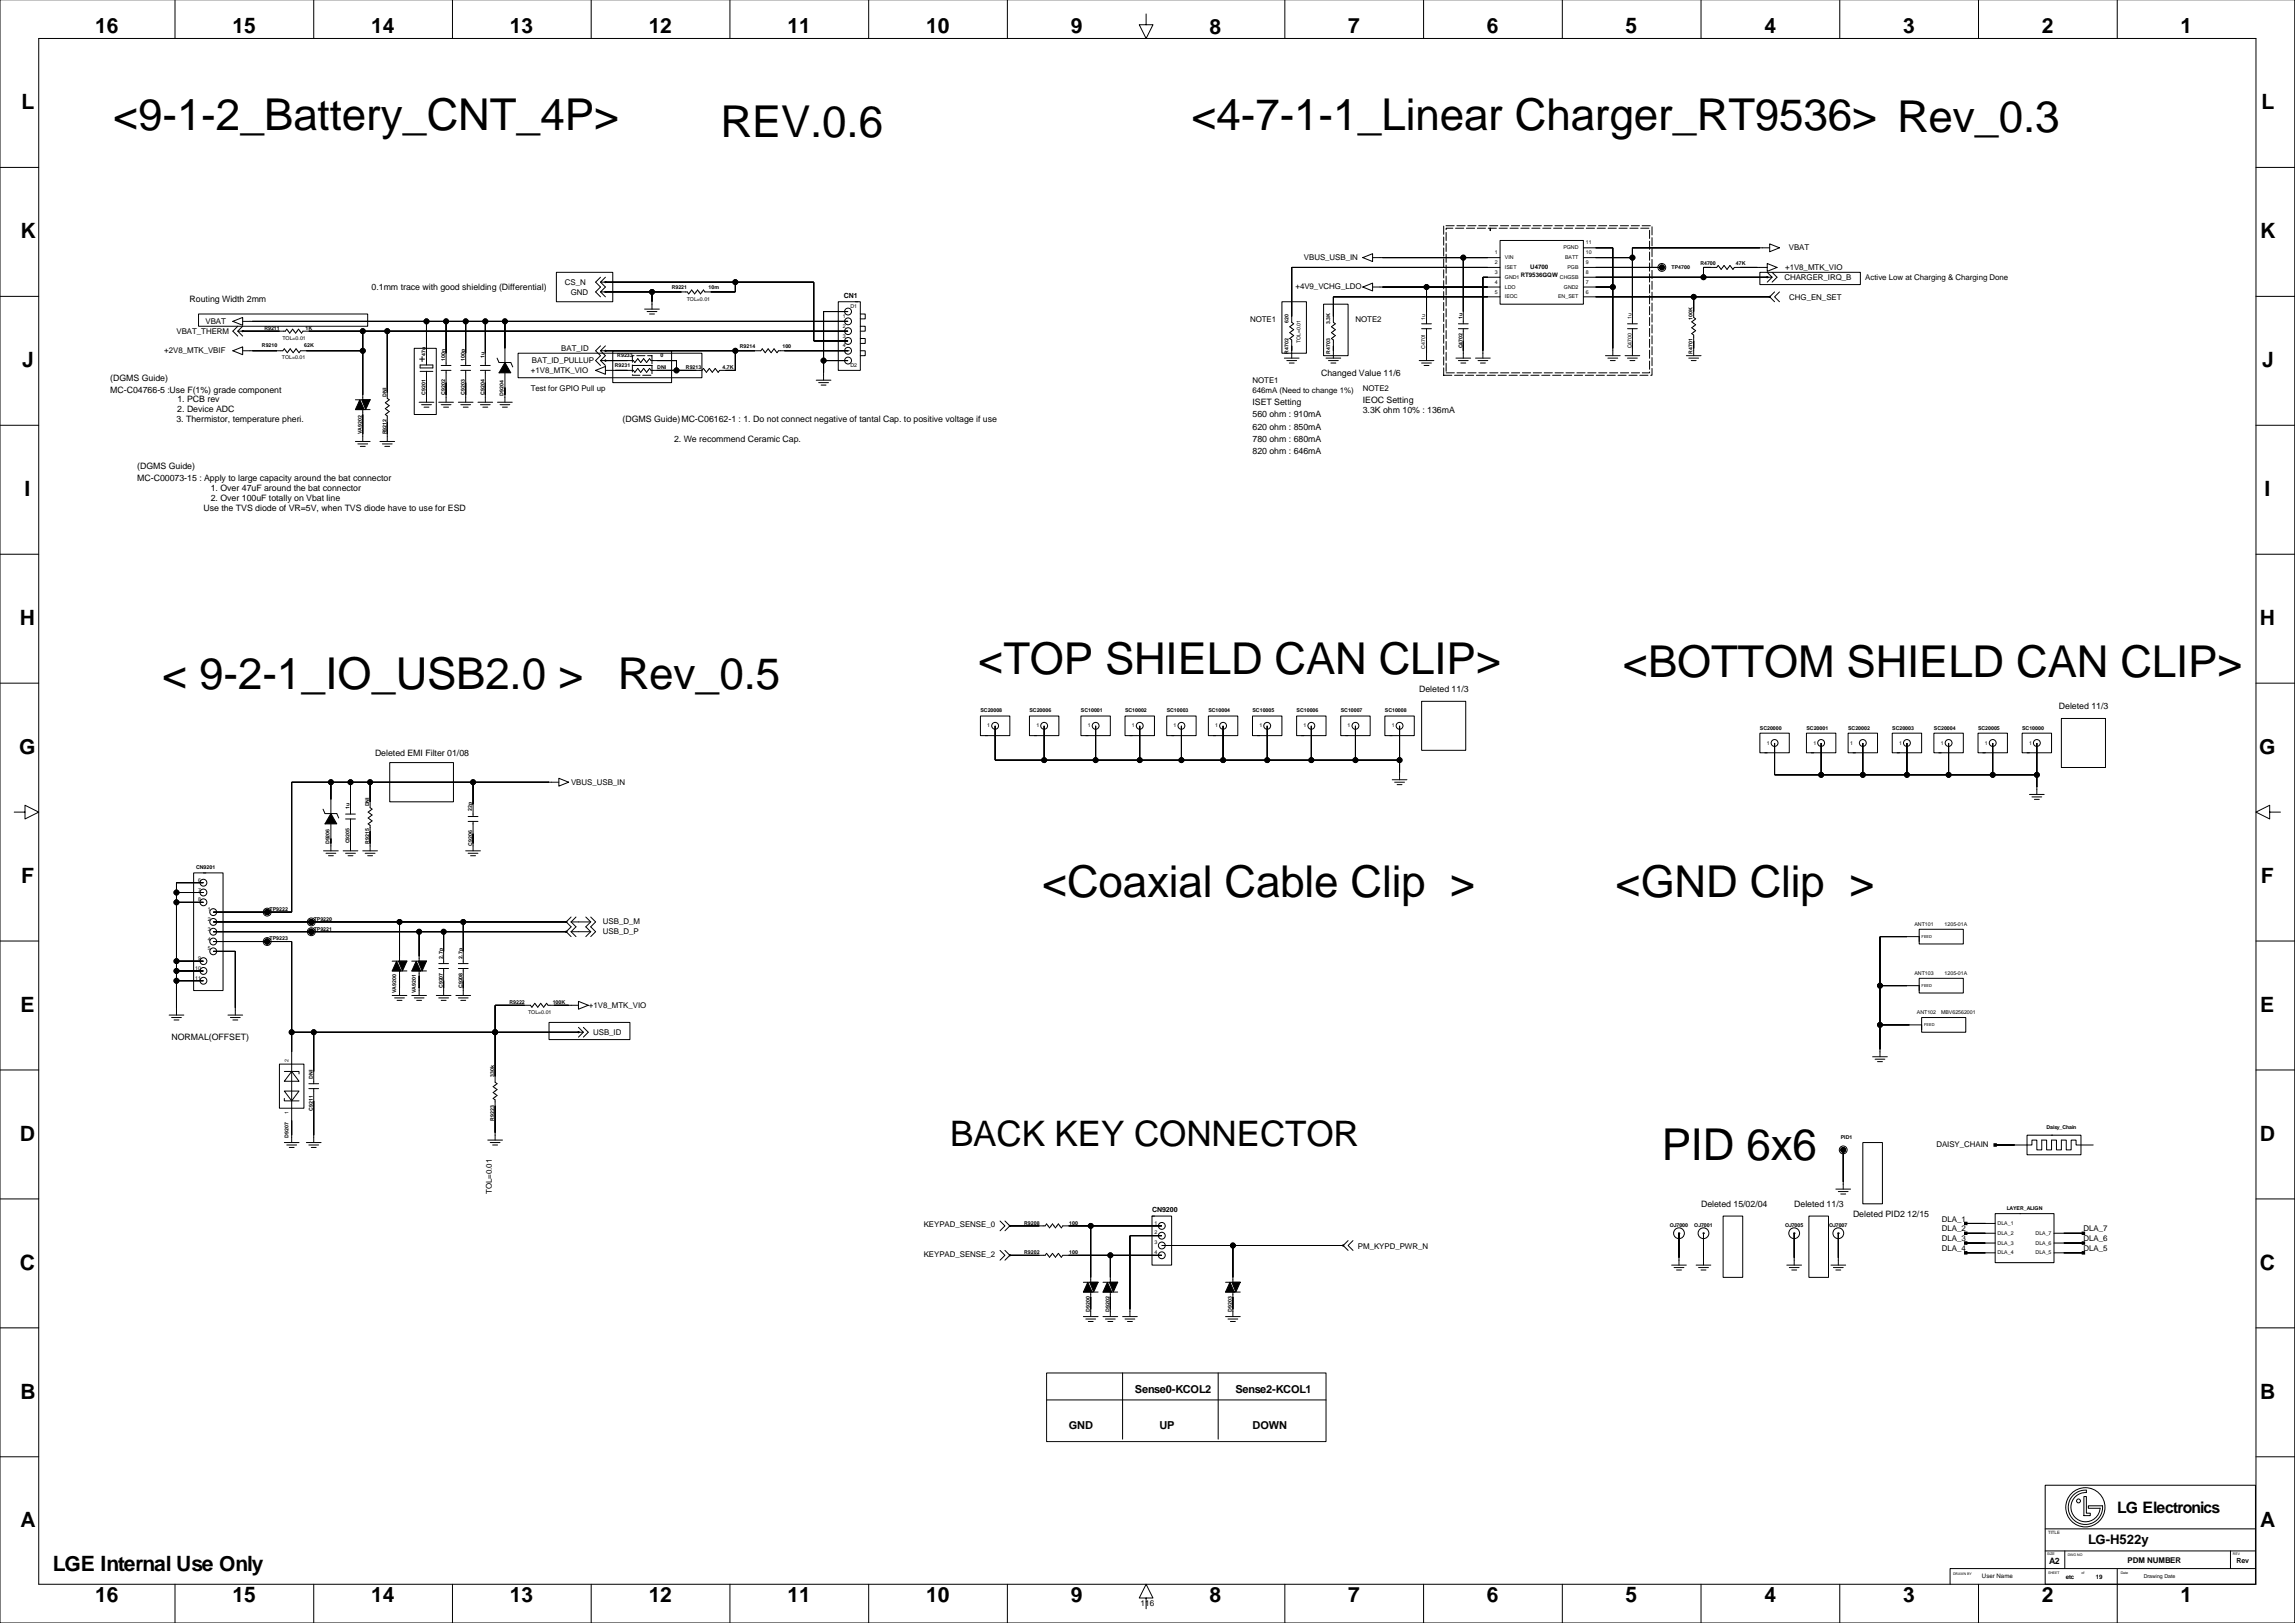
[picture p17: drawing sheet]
<svg xmlns="http://www.w3.org/2000/svg" width="1189mm" height="841mm" viewBox="0 0 1189 841" stroke-linecap="round" stroke-linejoin="round" font-family="sans-serif">
<defs><g id="words">
<g font-size="22.8">
<text x="58" y="67">&lt;9-1-2_Battery_CNT_4P&gt;</text>
<text x="373" y="71">REV.0.6</text>
<text x="617" y="67">&lt;4-7-1-1_Linear Charger_RT9536&gt; Rev_0.3</text>
<text x="507" y="349">&lt;TOP SHIELD CAN CLIP&gt;</text>
<text x="841" y="350">&lt;BOTTOM SHIELD CAN CLIP&gt;</text>
<text x="84" y="357">&lt; 9-2-1_IO_USB2.0 &gt;</text>
<text x="320" y="357">Rev_0.5</text>
<text x="540" y="465">&lt;Coaxial Cable Clip &gt;</text>
<text x="837" y="465">&lt;GND Clip &gt;</text>
<text x="861" y="601">PID 6x6</text>
</g>
<text font-size="18.2" x="492" y="593">BACK KEY CONNECTOR</text>
<g font-size="10.9">
<text x="49" y="17">16</text>
<text x="120" y="17">15</text>
<text x="192" y="17">14</text>
<text x="264" y="17">13</text>
<text x="336" y="17">12</text>
<text x="408" y="17">11</text>
<text x="480" y="17">10</text>
<text x="555" y="17">9</text>
<text x="627" y="18">8</text>
<text x="698" y="17">7</text>
<text x="770" y="17">6</text>
<text x="842" y="17">5</text>
<text x="914" y="17">4</text>
<text x="986" y="17">3</text>
<text x="1058" y="17">2</text>
<text x="1130" y="17">1</text>
<text x="11" y="57">L</text>
<text x="1171" y="57">L</text>
<text x="11" y="123">K</text>
<text x="1171" y="123">K</text>
<text x="12" y="190">J</text>
<text x="1172" y="190">J</text>
<text x="13" y="257">I</text>
<text x="1173" y="257">I</text>
<text x="10" y="324">H</text>
<text x="1171" y="324">H</text>
<text x="10" y="391">G</text>
<text x="1170" y="391">G</text>
<text x="11" y="457">F</text>
<text x="1171" y="457">F</text>
<text x="11" y="524">E</text>
<text x="1171" y="524">E</text>
<text x="10" y="591">D</text>
<text x="1171" y="591">D</text>
<text x="10" y="658">C</text>
<text x="1171" y="658">C</text>
<text x="11" y="725">B</text>
<text x="1171" y="725">B</text>
<text x="11" y="791">A</text>
<text x="1171" y="791">A</text>
<text x="27" y="814">LGE Internal Use Only</text>
<text x="49" y="830">16</text>
<text x="120" y="830">15</text>
<text x="192" y="830">14</text>
<text x="264" y="830">13</text>
<text x="336" y="830">12</text>
<text x="408" y="830">11</text>
<text x="480" y="830">10</text>
<text x="555" y="830">9</text>
<text x="627" y="830">8</text>
<text x="698" y="830">7</text>
<text x="770" y="830">6</text>
<text x="842" y="830">5</text>
<text x="914" y="830">4</text>
<text x="986" y="830">3</text>
<text x="1058" y="830">2</text>
<text x="1130" y="830">1</text>
</g>
<text font-size="8.2" x="1097" y="783">LG Electronics</text>
<text font-size="6.8" x="1082" y="800">LG-H522y</text>
<g font-size="5.7">
<text x="588" y="721">Sense0-KCOL2</text>
<text x="640" y="721">Sense2-KCOL1</text>
<text x="554" y="740">GND</text>
<text x="601" y="740">UP</text>
<text x="649" y="740">DOWN</text>
</g>
<g font-size="4.6">
<text x="192" y="150">0.1mm trace with good shielding (Differential)</text>
<text x="98" y="156">Routing Width 2mm</text>
<text x="57" y="197">(DGMS Guide)</text>
<text x="684" y="195">Changed Value 11/6</text>
<text x="57" y="204">MC-C04766-5 :Use F(1%) grade component</text>
<text x="92" y="208">1. PCB rev</text>
<text x="649" y="210">ISET Setting</text>
<text x="706" y="209">IEOC Setting</text>
<text x="92" y="214">2. Device ADC</text>
<text x="706" y="214">3.3K ohm 10% : 136mA</text>
<text x="91" y="219">3. Thermistor, temperature pheri.</text>
<text x="323" y="219">(DGMS Guide)MC-C06162-1 : 1. Do not connect negative of tantal Cap. to positive voltage if use</text>
<text x="649" y="216">560 ohm : 910mA</text>
<text x="649" y="223">620 ohm : 850mA</text>
<text x="349" y="229">2. We recommend Ceramic Cap.</text>
<text x="649" y="229">780 ohm : 680mA</text>
<text x="649" y="235">820 ohm : 646mA</text>
<text x="71" y="243">(DGMS Guide)</text>
<text x="71" y="249">MC-C00073-15 : Apply to large capacity around the bat connector</text>
<text x="109" y="254">1. Over 47uF around the bat connector</text>
<text x="109" y="259">2. Over 100uF totally on Vbat line</text>
<text x="105" y="264">Use the TVS diode of VR=5V, when TVS diode have to use for ESD</text>
<text x="735" y="358">Deleted 11/3</text>
<text x="1067" y="367">Deleted 11/3</text>
<text x="194" y="391">Deleted EMI Filter 01/08</text>
<text x="89" y="539">NORMAL(OFFSET)</text>
<text x="881" y="625">Deleted 15/02/04</text>
<text x="929" y="625">Deleted 11/3</text>
<text x="960" y="630">Deleted PID2 12/15</text>
<text x="1062" y="810">A2</text>
</g>
<text font-size="4.2" x="591" y="832">116</text>
<g font-size="4.1">
<text x="927" y="130">VBAT</text>
<text x="675" y="135">VBUS_USB_IN</text>
<text x="925" y="140">+1V8_MTK_VIO</text>
<text x="293" y="148">CS_N</text>
<text x="671" y="150">+4V9_VCHG_LDO</text>
<text x="924" y="145">CHARGER_IRQ_B</text>
<text x="966" y="145">Active Low at Charging &amp; Charging Done</text>
<text x="296" y="153">GND</text>
<text x="927" y="155">CHG_EN_SET</text>
<text x="106" y="168">VBAT</text>
<text x="648" y="167">NOTE1</text>
<text x="702" y="167">NOTE2</text>
<text x="91" y="173">VBAT_THERM</text>
<text x="85" y="183">+2V8_MTK_VBIF</text>
<text x="291" y="182">BAT_ID</text>
<text x="276" y="188">BAT_ID_PULLUP</text>
<text x="275" y="193">+1V8_MTK_VIO</text>
<text x="275" y="202">Test for GPIO Pull up</text>
<text x="649" y="199">NOTE1</text>
<text x="649" y="204">646mA (Need to change 1%)</text>
<text x="706" y="202">NOTE2</text>
<text x="296" y="406">VBUS_USB_IN</text>
<text x="312" y="479">USB_D_M</text>
<text x="312" y="484">USB_D_P</text>
<text x="305" y="522">+1V8_MTK_VIO</text>
<text x="307" y="536">USB_ID</text>
<text x="1003" y="594">DAISY_CHAIN</text>
<text x="255" y="618" transform="rotate(-90 255 618)">TOL=0.01</text>
<text x="478" y="635">KEYPAD_SENSE_0</text>
<text x="1006" y="633">DLA_1</text>
<text x="1006" y="638">DLA_2</text>
<text x="1079" y="638">DLA_7</text>
<text x="703" y="647">PM_KYPD_PWR_N</text>
<text x="1006" y="643">DLA_3</text>
<text x="1079" y="643">DLA_6</text>
<text x="478" y="651">KEYPAD_SENSE_2</text>
<text x="1006" y="648">DLA_4</text>
<text x="1079" y="648">DLA_5</text>
<text x="1102" y="810">PDM NUMBER</text>
</g>
<g font-size="3.6">
<text x="437" y="154">CN1</text>
<text x="597" y="628">CN9200</text>
<text x="1158" y="810">Rev</text>
</g>
<g font-size="3.2">
<text x="788" y="143">RT9536GQW</text>
<text x="793" y="139">U4700</text>
<text x="1027" y="817">User Name</text>
<text x="1070" y="818">etc</text>
<text x="1086" y="818">19</text>
</g>
<g font-size="2.7">
<text x="774" y="132">1</text>
<text x="810" y="129">PGND</text>
<text x="822" y="127">11</text>
<text x="822" y="132">10</text>
<text x="774" y="137">2</text>
<text x="780" y="134">VIN</text>
<text x="811" y="134">BATT</text>
<text x="822" y="137">9</text>
<text x="881" y="137">R4700</text>
<text x="899" y="137">47K</text>
<text x="774" y="142">3</text>
<text x="780" y="139">ISET</text>
<text x="812" y="139">PGB</text>
<text x="822" y="142">8</text>
<text x="866" y="139">TP4700</text>
<text x="348" y="150">R9221</text>
<text x="367" y="150">10m</text>
<text x="774" y="147">4</text>
<text x="780" y="144">GND1</text>
<text x="780" y="149">LDO</text>
<text x="808" y="144">CHGSB</text>
<text x="810" y="149">GND2</text>
<text x="822" y="147">7</text>
<text x="774" y="152">5</text>
<text x="780" y="155">IEOC</text>
<text x="807" y="155">EN_SET</text>
<text x="822" y="152">6</text>
<text x="356" y="156">TOL=0.01</text>
<text x="441" y="160">D1</text>
<text x="437" y="165">1</text>
<text x="667" y="167" transform="rotate(-90 667 167)">620</text>
<text x="689" y="168" transform="rotate(-90 689 168)">3.3K</text>
<text x="738" y="166" transform="rotate(-90 738 166)">1u</text>
<text x="758" y="165" transform="rotate(-90 758 165)">1u</text>
<text x="845" y="165" transform="rotate(-90 845 165)">1u</text>
<text x="877" y="166" transform="rotate(-90 877 166)">100K</text>
<text x="137" y="171">R9211</text>
<text x="158" y="171">1K</text>
<text x="437" y="170">2</text>
<text x="136" y="180">R9210</text>
<text x="146" y="176">TOL=0.01</text>
<text x="158" y="180">62K</text>
<text x="437" y="180">4</text>
<text x="437" y="175">3</text>
<text x="674" y="178" transform="rotate(-90 674 178)">TOL=0.01</text>
<text x="220" y="184" transform="rotate(-90 220 184)">47u</text>
<text x="251" y="185" transform="rotate(-90 251 185)">1u</text>
<text x="320" y="185">R9233</text>
<text x="342" y="185">0</text>
<text x="383" y="180">R9214</text>
<text x="405" y="180">100</text>
<text x="667" y="183" transform="rotate(-90 667 183)">R4702</text>
<text x="689" y="183" transform="rotate(-90 689 183)">R4703</text>
<text x="738" y="181" transform="rotate(-90 738 181)">C4701</text>
<text x="758" y="180" transform="rotate(-90 758 180)">C4702</text>
<text x="845" y="180" transform="rotate(-90 845 180)">C4700</text>
<text x="877" y="183" transform="rotate(-90 877 183)">R4701</text>
<text x="146" y="186">TOL=0.01</text>
<text x="231" y="187" transform="rotate(-90 231 187)">100n</text>
<text x="241" y="187" transform="rotate(-90 241 187)">100p</text>
<text x="319" y="190">R9231</text>
<text x="340" y="191">DNI</text>
<text x="355" y="191">R9213</text>
<text x="374" y="191">4.7K</text>
<text x="441" y="190">D2</text>
<text x="200" y="206" transform="rotate(-90 200 206)">DNI</text>
<text x="220" y="205" transform="rotate(-90 220 205)">C9201</text>
<text x="231" y="205" transform="rotate(-90 231 205)">C9202</text>
<text x="241" y="205" transform="rotate(-90 241 205)">C9203</text>
<text x="251" y="205" transform="rotate(-90 251 205)">C9204</text>
<text x="261" y="205" transform="rotate(-90 261 205)">D9204</text>
<text x="187" y="225" transform="rotate(-90 187 225)">VA9202</text>
<text x="200" y="225" transform="rotate(-90 200 225)">R9212</text>
<text x="508" y="369">SC20008</text>
<text x="533" y="369">SC20006</text>
<text x="560" y="369">SC10001</text>
<text x="583" y="369">SC10002</text>
<text x="604" y="369">SC10003</text>
<text x="626" y="369">SC10004</text>
<text x="649" y="369">SC10005</text>
<text x="672" y="369">SC10006</text>
<text x="695" y="369">SC10007</text>
<text x="717" y="369">SC10008</text>
<text x="511" y="377">1</text>
<text x="537" y="377">1</text>
<text x="564" y="377">1</text>
<text x="586" y="377">1</text>
<text x="608" y="377">1</text>
<text x="630" y="377">1</text>
<text x="652" y="377">1</text>
<text x="675" y="377">1</text>
<text x="698" y="377">1</text>
<text x="721" y="377">1</text>
<text x="912" y="378">SC20000</text>
<text x="936" y="378">SC20001</text>
<text x="957" y="378">SC20002</text>
<text x="980" y="378">SC20003</text>
<text x="1002" y="378">SC20004</text>
<text x="1025" y="378">SC20005</text>
<text x="1048" y="378">SC10000</text>
<text x="915" y="386">1</text>
<text x="939" y="386">1</text>
<text x="958" y="386">1</text>
<text x="984" y="386">1</text>
<text x="1005" y="386">1</text>
<text x="1028" y="386">1</text>
<text x="1051" y="386">1</text>
<text x="181" y="419" transform="rotate(-90 181 419)">1u</text>
<text x="191" y="418" transform="rotate(-90 191 418)">DNI</text>
<text x="244" y="420" transform="rotate(-90 244 420)">22p</text>
<text x="171" y="437" transform="rotate(-90 171 437)">D9206</text>
<text x="181" y="437" transform="rotate(-90 181 437)">C9205</text>
<text x="191" y="437" transform="rotate(-90 191 437)">R9215</text>
<text x="245" y="438" transform="rotate(-90 245 438)">C9206</text>
<text x="102" y="450">CN9201</text>
<text x="103" y="457">6</text>
<text x="103" y="462">7</text>
<text x="103" y="467">8</text>
<text x="108" y="472">1</text>
<text x="140" y="472">TP9222</text>
<text x="108" y="477">2</text>
<text x="163" y="477">TP9220</text>
<text x="992" y="480">ANT101</text>
<text x="1007" y="480">1205-01A</text>
<text x="108" y="482">3</text>
<text x="163" y="482">TP9221</text>
<text x="108" y="487">4</text>
<text x="140" y="487">TP9223</text>
<text x="103" y="497">9</text>
<text x="108" y="492">5</text>
<text x="229" y="497" transform="rotate(-90 229 497)">2.7p</text>
<text x="240" y="497" transform="rotate(-90 240 497)">2.7p</text>
<text x="101" y="502">10</text>
<text x="101" y="508">11</text>
<text x="992" y="505">ANT103</text>
<text x="1007" y="505">1205-01A</text>
<text x="205" y="514" transform="rotate(-90 205 514)">VA9200</text>
<text x="215" y="514" transform="rotate(-90 215 514)">VA9201</text>
<text x="229" y="512" transform="rotate(-90 229 512)">C9207</text>
<text x="240" y="512" transform="rotate(-90 240 512)">C9208</text>
<text x="264" y="520">R9222</text>
<text x="286" y="520">100K</text>
<text x="274" y="525">TOL=0.01</text>
<text x="993" y="525">ANT102</text>
<text x="1006" y="525">MBV62562001</text>
<text x="149" y="550" transform="rotate(-90 149 550)">2</text>
<text x="256" y="558" transform="rotate(-90 256 558)">330k</text>
<text x="162" y="559" transform="rotate(-90 162 559)">DNI</text>
<text x="162" y="575" transform="rotate(-90 162 575)">C9211</text>
<text x="149" y="577" transform="rotate(-90 149 577)">1</text>
<text x="256" y="581" transform="rotate(-90 256 581)">R9223</text>
<text x="1060" y="585">Daisy_Chain</text>
<text x="149" y="589" transform="rotate(-90 149 589)">D9207</text>
<text x="954" y="590">PID1</text>
<text x="1040" y="627">LAYER_ALIGN</text>
<text x="531" y="634">R9208</text>
<text x="554" y="634">100</text>
<text x="598" y="634">1</text>
<text x="865" y="636">OJ7000</text>
<text x="878" y="636">OJ7001</text>
<text x="925" y="636">OJ7005</text>
<text x="948" y="636">OJ7007</text>
<text x="1035" y="635">DLA_1</text>
<text x="598" y="639">2</text>
<text x="1035" y="640">DLA_2</text>
<text x="1054" y="640">DLA_7</text>
<text x="598" y="645">3</text>
<text x="1035" y="645">DLA_3</text>
<text x="1054" y="645">DLA_6</text>
<text x="531" y="650">R9202</text>
<text x="554" y="650">100</text>
<text x="598" y="650">4</text>
<text x="1035" y="650">DLA_4</text>
<text x="1054" y="650">DLA_5</text>
<text x="565" y="679" transform="rotate(-90 565 679)">D9200</text>
<text x="575" y="679" transform="rotate(-90 575 679)">D9202</text>
<text x="638" y="679" transform="rotate(-90 638 679)">D9203</text>
<text x="1110" y="818">Drawing Date</text>
</g>
<text font-size="2.3" x="1061" y="794">TITLE</text>
<g font-size="2">
<text x="995" y="486">FEED</text>
<text x="995" y="511">FEED</text>
<text x="997" y="531">FEED</text>
</g>
<g font-size="1.8">
<text x="1060" y="805">SIZE</text>
<text x="1071" y="806">DWG NO</text>
<text x="1157" y="805">REV</text>
<text x="1012" y="816">DRAWN BY</text>
<text x="1061" y="815">SHEET</text>
<text x="1078" y="815">of</text>
<text x="1099" y="815">Date</text>
</g>
</g></defs>
<g fill="none" stroke="#000" stroke-width=".52">
<path d="M0 0v841h1189v-841M91 0v20M163 0v20M234 0v20M306 0v20M378 0v20M450 0v20M522 0v20M666 0v20M737 0v20M809 0v20M881 0v20"/>
<path d="M953 0v20M1025 0v20M1097 0v20M20 20h1149v801h-1149zM594 7v6h3l-3 7-4-7h4M0 87h20M1169 87h20M706 133l5-2v4zM711 133h66M758 133v35M777 139h-108v28l1 1-2 1 2 2-2 1 2 2-2 1 1 1v9M777 125h43v33h-43z"/>
<path d="M820 133h26M820 128h15v56M820 139h41M861 139h.1M861 138v1M915 136l6 3-6 2zM915 139h-17v1l-2-2-1 2-2-2-1 2-2-2-1 1h-7v5M917 126l5 2-5 2zM917 128h-71v40M0 154h20M288 141h29v15h-29zM311 146l3 3-3 2h3"/>
<path d="M311 151l3 3M311 144l-2 2 2 3-2 2 2 3M314 146h.1M314 151h.1M314 144l-3 2h3M314 146h108v31h17M338 151v9M381 146v5h-16l-1-1-1 2-2-2-1 2-2-2-1 2-1-1h-42M434 156h12v36h-12zM443 156h1M664 156h13v27h-13zM686 158h12v26h-12z"/>
<path d="M706 149l5-2v4zM711 149h66M739 149v19M777 144h-9v41M777 154h-86v13l1 1-2 1 2 2-2 1 2 2-2 1 1 1v9M820 149h15M820 144h95M820 154h97M877 154v10l1 1-2 2 2 1-2 2 2 1-2 2 1 1v10M912 141h52v6h-52zM915 144h.1M915 141l3 3h-3"/>
<path d="M917 154h.1M918 141l3 3-3 2M918 144l-3 2M919 151l-2 3 2 2M922 151l-3 3 3 2M1169 154h20M103 163h87v6h-87zM121 166l5-2v4zM123 169l-2 3 2 2M126 172h.1M126 172h-3l3 2M126 166h313"/>
<path d="M126 169l-3 3M126 172h22l1-1 1 2 2-2 1 2 2-2 1 2 1-1h282M188 172v35M201 172v34l1 1-2 2 2 1-2 2 2 1-2 2h1v14M221 166v23M231 166v23M241 166v23M251 166v23M262 166v22M311 179l-2 3 2 2-2 3 2 2M314 179l-3 3h3M334 160h8"/>
<path d="M335 161h5M336 163h3M439 161h.1M439 166h.1M439 172h.1M439 177h.1M439 161h-12v36M446 163h2v2h-2M446 169h2v3h-2M446 175h2v3h-2M736 168h6M736 170h6"/>
<path d="M739 170v17M755 168h6M755 170h6M758 170v15M843 168h5M843 170h5M846 170v14M121 182l5-2v4zM126 182h21v-1l2 2 1-2 2 2 1-2 2 2 1-1h32M215 180h11v35h-11zM217 186h3M218 189h6v2h-6z"/>
<path d="M218 192h6M219 185v2M221 192v16M229 189h5M229 192h5M231 192v16M239 189h5M239 192h5M241 192v16M249 189h5M249 192h5M251 192v16"/>
<path d="M257 185l2 3h6l1 2M262 193v15M268 183h96v13h-96zM309 192l5-2v4zM311 182l3 2-3 3h3M311 187l3 2M314 182h.1M314 187h.1M314 192h14M314 187h14M314 182h80l1-1 1 2 2-2 1 2 2-2 1 2 1-1h36M317 182h31v16h-31z"/>
<path d="M337 187h13v5M381 182v10h-8l-1 1-1-2-2 2-2-2-1 2-2-2v1h-27M423 197h7M424 198h5M425 199h3M427 187h12M439 187h.1M439 182h.1M446 182h2v2h-2M665 185h8M667 187h5M668 188h2"/>
<path d="M687 185h8M688 187h5M689 188h3M735 187h8M736 188h6M738 189h2M754 185h8M755 187h6M757 188h2M764 185h8M766 187h5M767 188h2"/>
<path d="M832 184h7M833 185h5M834 187h3M842 184h7M843 185h5M844 187h3M874 184h7M875 185h5M876 187h3M184 207h8M184 212h8M188 212v17"/>
<path d="M217 208h8M218 210h5M220 211h2M227 208h8M229 210h5M230 211h2M237 208h8M239 210h5M240 211h3M248 208h7M249 210h5M250 211h3"/>
<path d="M258 208h7M259 210h5M260 211h3M0 220h20M184 229h8M185 230h5M187 231h2M197 229h7M198 230h5M199 231h3M1169 220h20M0 287h20"/>
<path d="M1169 287h20M0 354h20M1169 354h20M508 371h15v10h-15zM516 376h.1M516 376v18h209M533 371h16v10h-16zM541 376h.1M541 376v18M560 371h15v10h-15zM568 376h.1M568 376v18"/>
<path d="M583 371h15v10h-15zM590 376h.1M590 376v18M604 371h16v10h-16zM612 376h.1M612 376v18M626 371h15v10h-15zM634 376h.1M634 376v18M649 371h15v10h-15zM656 376h.1M656 376v18"/>
<path d="M672 371h15v10h-15zM679 376h.1M679 376v18M695 371h15v10h-15zM702 376h.1M702 376v18M717 371h16v10h-16zM725 376h.1M725 376v28M736 363h23v26h-23zM912 380h15v10h-15zM936 380h15v10h-15z"/>
<path d="M957 380h16v10h-16zM980 380h15v10h-15zM1002 380h15v10h-15zM1025 380h15v10h-15zM1048 380h15v10h-15zM1068 372h23v26h-23zM202 395h33v20h-33zM510 381h2M536 381h1M562 381h2M585 381h2M607 381h1"/>
<path d="M629 381h1M651 381h2M674 381h1M697 381h1M720 381h1M914 390h1M919 385h.1M919 385v16h136M938 390h2M943 385h.1M943 385v16M960 390h1"/>
<path d="M965 385h.1M965 385v16M983 390h1M988 385h.1M988 385v16M1004 390h2M1009 385h.1M1009 385v16M1027 390h1M1032 385h.1M1032 385v16M1050 390h1"/>
<path d="M1055 385h.1M1055 385v27M167 419l1 2h6l1 3M171 405v17M182 405v17M192 405v13l1 1-2 2 2 1-2 2 2 1-2 2 1 1v13M245 405v18M289 405h-138v67h-41M289 403l6 2-6 2zM721 404h8M722 405h6M724 406h2"/>
<path d="M1051 412h8M1053 413h5M1054 414h2M7 421h6v-4l7 4-7 3v-3M171 427v14M179 422h5M179 424h5M182 424v17M243 423h5M243 425h5M245 425v16M1176 421v-4l-7 4 7 3v-3h5"/>
<path d="M100 452h16v61h-16zM105 457h.1M105 457h-14v69M105 452h2M168 441h7M169 442h5M170 443h3M178 441h7M179 442h5M180 443h3M188 441h8M189 442h5"/>
<path d="M190 443h3M241 441h8M243 442h5M244 443h2M91 462h14M91 467h14M105 462h.1M105 467h.1M110 472h.1M110 478h.1M110 478h183M138 472h.1"/>
<path d="M138 472v1M161 478h.1M161 477v1M207 478v20M240 478v21M293 478h.1M296 478h10M296 475l-3 3 3 2-3 3 3 2M296 478l2 2-2 3M298 475l-2 3M303 475l3 3M306 475l3 3-3 2 3 3-3 2"/>
<path d="M306 478l-3 2 3 3M0 487h20M91 498h14M105 498h.1M110 483h.1M110 488h.1M110 493h.1M110 493h12v33M110 488h41v104M110 483h183M138 488h.1M138 487v1"/>
<path d="M161 483h.1M161 482v1M203 498h8M213 498h8M217 483v15M227 499h5M230 483v16M237 499h6M293 483h.1M296 483h10M296 483l2 2M306 483l-3 2"/>
<path d="M994 481h23v8h-23zM994 488v-3h-20v62M1169 487h20M91 503h14M91 508h14M105 503h.1M105 508h.1M203 503h8M203 516h8M204 517h6M206 518h2M207 503v13"/>
<path d="M213 516h8M213 503h8M215 517h5M216 518h2M217 503v13M226 516h8M227 517h5M227 502h5M229 518h2M230 502v14M236 516h8M237 502h6"/>
<path d="M237 517h6M239 518h2M240 502v14M300 519l5 2-5 2zM974 511h20v2M994 507h23v7h-23zM88 526h7M89 527h5M90 528h3M118 526h8M119 527h5M121 528h2"/>
<path d="M151 535h149M163 535v26M256 535h.1M284 530h42v8h-42zM300 535h.1M300 532l2 3h-2M300 521h-16l-1-1-1 2-2-2-1 2-2-2-1 2-1-1h-19v40h1l-2 2 2 1-2 2 2 1-2 2 1 1v21M302 532l3 3-3 2M302 535l-2 2M974 531h21v2M995 527h23v8h-23zM0 554h20"/>
<path d="M145 551h12v23h-12zM147 555h8v1M151 555l4 5h-8zM970 547h8M971 549h5M973 550h2M1169 554h20M147 565h8l-4 5zM147 569v1h8M160 561h5M160 564h5M163 564v28"/>
<path d="M183 565h.1M147 592h8M149 593h5M150 594h2M159 592h7M160 593h5M161 594h3M253 591h7M254 592h5M255 593h3M955 596h.1M955 595v21"/>
<path d="M965 592h10v32h-10zM1034 593h19v-2h2v5h3v-5h2v5h3v-5h2v5h3v-5h2v5h3v-5h2v2h9M1050 588h28v10h-28zM1063 588h.1M951 616h8M952 617h5M954 618h2M0 621h20M518 632l3 3-3 3M521 632l2 3-2 3M523 635h18l1-1 2 2 1-2 2 2 1-2 2 2 1-1h51M523 635h.1"/>
<path d="M565 635v29M597 630h10v25h-10zM597 630h1M602 635h.1M870 639h.1M870 639v16M882 639h.1M882 639v16M893 630h10v32h-10zM929 639h.1M929 639v16M937 630h10v32h-10z"/>
<path d="M952 639h.1M952 639v16M1018 634h16M1018 639h16M1034 629h30v25h-30zM1046 629h.1M1064 639h15M1169 621h20M518 648l3 2-3 3M521 648l2 2-2 3M523 650h18l1-1 2 2 1-2 2 2 1-2 2 2 1-1h51M523 650h.1"/>
<path d="M575 650v14M602 645h94M602 640h.1M602 645h.1M602 650h.1M602 640h-17v42M639 645v19M696 645h.1M698 643l-2 2 2 3M701 643l-3 2 3 3M866 655h8M867 657h5"/>
<path d="M868 658h3M879 655h7M880 657h5M881 658h3M926 655h7M927 657h5M928 658h3M948 655h8M950 657h5M951 658h3M1018 644h16M1018 649h16"/>
<path d="M1064 644h15M1064 649h15M561 664h8M561 669h8M565 669v13M571 664h8M571 669h8M575 669v13M635 664h7M635 669h7M639 669v13M0 688h20"/>
<path d="M561 682h8M562 683h6M564 684h2M571 682h8M573 683h5M574 684h2M582 682h7M583 683h5M584 684h3M635 682h7M636 683h5M637 684h3"/>
<path d="M1169 688h20M542 711h145v36h-145zM582 711v34M631 711v34M542 725h145M0 755h20M1169 755h20M1059 769h109v52h-109zM1074 775a9 9 0 0 1 7-3v1a8 8 0 0 0-8 7 8 8 0 0 0 7 8 8 8 0 0 0 8-7h-6v-1h7a9 9 0 0 1-12 9 9 9 0 0 1-3-14zM1080 775h1v9h2v1h-3zM1059 792h109M1059 803h109"/>
<path d="M1059 812h109M1060 812h-50v9M1070 803v9M1097 813v28M1155 803v9M91 821v20M163 821v20M234 821v20M306 821v20M378 821v20M450 821v20M522 821v20"/>
<path d="M594 828h3l-3-7-4 7h4v5M666 821v20M737 821v20M809 821v20M881 821v20M953 821v20M1025 821v20"/>
<circle cx="758" cy="133" r="1.3"/>
<circle cx="846" cy="133" r="1.3"/>
<circle cx="861" cy="139" r="1.3"/>
<circle cx="861" cy="139" r="2"/>
<circle cx="314" cy="146" r=".3"/>
<circle cx="314" cy="151" r=".3"/>
<circle cx="338" cy="151" r="1.3"/>
<circle cx="381" cy="146" r="1.3"/>
<circle cx="739" cy="149" r="1.3"/>
<circle cx="835" cy="149" r="1.3"/>
<circle cx="877" cy="154" r="1.3"/>
<circle cx="882" cy="144" r="1.3"/>
<circle cx="915" cy="144" r=".3"/>
<circle cx="917" cy="154" r=".3"/>
<circle cx="126" cy="172" r=".3"/>
<circle cx="188" cy="172" r="1.3"/>
<circle cx="201" cy="172" r="1.3"/>
<circle cx="221" cy="166" r="1.3"/>
<circle cx="231" cy="166" r="1.3"/>
<circle cx="241" cy="166" r="1.3"/>
<circle cx="251" cy="166" r="1.3"/>
<circle cx="262" cy="166" r="1.3"/>
<circle cx="439" cy="177" r="1.8"/>
<circle cx="439" cy="161" r="1.8"/>
<circle cx="439" cy="172" r="1.8"/>
<circle cx="439" cy="166" r="1.8"/>
<circle cx="188" cy="182" r="1.3"/>
<circle cx="314" cy="187" r=".3"/>
<circle cx="314" cy="182" r=".3"/>
<circle cx="350" cy="192" r="1.3"/>
<circle cx="381" cy="182" r="1.3"/>
<circle cx="427" cy="187" r="1.3"/>
<circle cx="439" cy="187" r="1.8"/>
<circle cx="439" cy="182" r="1.8"/>
<circle cx="516" cy="376" r="1.8"/>
<circle cx="541" cy="376" r="1.8"/>
<circle cx="568" cy="376" r="1.8"/>
<circle cx="590" cy="376" r="1.8"/>
<circle cx="612" cy="376" r="1.8"/>
<circle cx="634" cy="376" r="1.8"/>
<circle cx="656" cy="376" r="1.8"/>
<circle cx="679" cy="376" r="1.8"/>
<circle cx="702" cy="376" r="1.8"/>
<circle cx="725" cy="376" r="1.8"/>
<circle cx="541" cy="394" r="1.3"/>
<circle cx="568" cy="394" r="1.3"/>
<circle cx="590" cy="394" r="1.3"/>
<circle cx="612" cy="394" r="1.3"/>
<circle cx="634" cy="394" r="1.3"/>
<circle cx="656" cy="394" r="1.3"/>
<circle cx="679" cy="394" r="1.3"/>
<circle cx="702" cy="394" r="1.3"/>
<circle cx="725" cy="394" r="1.3"/>
<circle cx="919" cy="385" r="1.8"/>
<circle cx="943" cy="385" r="1.8"/>
<circle cx="965" cy="385" r="1.8"/>
<circle cx="988" cy="385" r="1.8"/>
<circle cx="1009" cy="385" r="1.8"/>
<circle cx="1032" cy="385" r="1.8"/>
<circle cx="1055" cy="385" r="1.8"/>
<circle cx="171" cy="405" r="1.3"/>
<circle cx="182" cy="405" r="1.3"/>
<circle cx="192" cy="405" r="1.3"/>
<circle cx="245" cy="405" r="1.3"/>
<circle cx="943" cy="401" r="1.3"/>
<circle cx="965" cy="401" r="1.3"/>
<circle cx="988" cy="401" r="1.3"/>
<circle cx="1009" cy="401" r="1.3"/>
<circle cx="1032" cy="401" r="1.3"/>
<circle cx="1055" cy="401" r="1.3"/>
<circle cx="105" cy="457" r="1.8"/>
<circle cx="91" cy="467" r="1.3"/>
<circle cx="91" cy="462" r="1.3"/>
<circle cx="105" cy="467" r="1.8"/>
<circle cx="105" cy="462" r="1.8"/>
<circle cx="110" cy="472" r="1.8"/>
<circle cx="110" cy="478" r="1.8"/>
<circle cx="138" cy="472" r="2"/>
<circle cx="138" cy="472" r="1.3"/>
<circle cx="161" cy="478" r="1.3"/>
<circle cx="161" cy="478" r="2"/>
<circle cx="207" cy="478" r="1.3"/>
<circle cx="240" cy="478" r="1.3"/>
<circle cx="293" cy="478" r=".3"/>
<circle cx="91" cy="498" r="1.3"/>
<circle cx="105" cy="498" r="1.8"/>
<circle cx="110" cy="483" r="1.8"/>
<circle cx="110" cy="488" r="1.8"/>
<circle cx="110" cy="493" r="1.8"/>
<circle cx="138" cy="488" r="2"/>
<circle cx="138" cy="488" r="1.3"/>
<circle cx="161" cy="483" r="1.3"/>
<circle cx="161" cy="483" r="2"/>
<circle cx="217" cy="483" r="1.3"/>
<circle cx="230" cy="483" r="1.3"/>
<circle cx="293" cy="483" r=".3"/>
<circle cx="91" cy="508" r="1.3"/>
<circle cx="91" cy="503" r="1.3"/>
<circle cx="105" cy="503" r="1.8"/>
<circle cx="105" cy="508" r="1.8"/>
<circle cx="974" cy="511" r="1.3"/>
<circle cx="151" cy="535" r="1.3"/>
<circle cx="163" cy="535" r="1.3"/>
<circle cx="256" cy="535" r="1.3"/>
<circle cx="300" cy="535" r=".3"/>
<circle cx="974" cy="531" r="1.3"/>
<circle cx="955" cy="596" r="2"/>
<circle cx="955" cy="596" r="1.3"/>
<circle cx="523" cy="635" r=".3"/>
<circle cx="565" cy="635" r="1.3"/>
<circle cx="602" cy="635" r="1.8"/>
<circle cx="870" cy="639" r="2.8"/>
<circle cx="870" cy="639" r=".3"/>
<circle cx="882" cy="639" r="2.8"/>
<circle cx="882" cy="639" r=".3"/>
<circle cx="929" cy="639" r="2.8"/>
<circle cx="929" cy="639" r=".3"/>
<circle cx="952" cy="639" r="2.8"/>
<circle cx="952" cy="639" r=".3"/>
<circle cx="523" cy="650" r=".3"/>
<circle cx="575" cy="650" r="1.3"/>
<circle cx="602" cy="645" r="1.8"/>
<circle cx="602" cy="650" r="1.8"/>
<circle cx="602" cy="640" r="1.8"/>
<circle cx="639" cy="645" r="1.3"/>
<circle cx="696" cy="645" r=".3"/>
<circle cx="1077" cy="777" r="1"/>
<circle cx="1080" cy="781" r="10"/>
</g>
<g fill="#000" stroke="#000" stroke-width=".52">
<path d="M669 139v25z" fill-rule="evenodd"/>
<path d="M716 133h42z" fill-rule="evenodd"/>
<path d="M758 133v28z" fill-rule="evenodd"/>
<path d="M758 133h13z" fill-rule="evenodd"/>
<path d="M669 139h102z" fill-rule="evenodd"/>
<path d="M835 128v21z" fill-rule="evenodd"/>
<path d="M827 128h8z" fill-rule="evenodd"/>
<path d="M846 128v5z" fill-rule="evenodd"/>
<path d="M827 133h19z" fill-rule="evenodd"/>
<path d="M846 133v28z" fill-rule="evenodd"/>
<path d="M827 139h34z" fill-rule="evenodd"/>
<path d="M882 139v5z" fill-rule="evenodd"/>
<path d="M882 139h4z" fill-rule="evenodd"/>
<path d="M901 139h9z" fill-rule="evenodd"/>
<path d="M846 128h66z" fill-rule="evenodd"/>
<path d="M338 151v5z" fill-rule="evenodd"/>
<path d="M314 151h24z" fill-rule="evenodd"/>
<path d="M338 151h15z" fill-rule="evenodd"/>
<path d="M368 151h13z" fill-rule="evenodd"/>
<path d="M381 146v5z" fill-rule="evenodd"/>
<path d="M314 146h67z" fill-rule="evenodd"/>
<path d="M381 146h41z" fill-rule="evenodd"/>
<path d="M422 146v31z" fill-rule="evenodd"/>
<path d="M691 154v10z" fill-rule="evenodd"/>
<path d="M739 149v12z" fill-rule="evenodd"/>
<path d="M716 149h23z" fill-rule="evenodd"/>
<path d="M768 144v38z" fill-rule="evenodd"/>
<path d="M768 144h3z" fill-rule="evenodd"/>
<path d="M739 149h32z" fill-rule="evenodd"/>
<path d="M691 154h80z" fill-rule="evenodd"/>
<path d="M835 149v31z" fill-rule="evenodd"/>
<path d="M827 149h8z" fill-rule="evenodd"/>
<path d="M877 154v7z" fill-rule="evenodd"/>
<path d="M827 154h50z" fill-rule="evenodd"/>
<path d="M827 144h55z" fill-rule="evenodd"/>
<path d="M882 144h33z" fill-rule="evenodd"/>
<path d="M877 154h40z" fill-rule="evenodd"/>
<path d="M126 172h19z" fill-rule="evenodd"/>
<path d="M188 172v10z" fill-rule="evenodd"/>
<path d="M160 172h28z" fill-rule="evenodd"/>
<path d="M201 172v31z" fill-rule="evenodd"/>
<path d="M188 172h13z" fill-rule="evenodd"/>
<path d="M131 166h90z" fill-rule="evenodd"/>
<path d="M221 166v17z" fill-rule="evenodd"/>
<path d="M231 166v17z" fill-rule="evenodd"/>
<path d="M221 166h10z" fill-rule="evenodd"/>
<path d="M241 166v17z" fill-rule="evenodd"/>
<path d="M231 166h10z" fill-rule="evenodd"/>
<path d="M241 166h10z" fill-rule="evenodd"/>
<path d="M251 166v17z" fill-rule="evenodd"/>
<path d="M251 166h11z" fill-rule="evenodd"/>
<path d="M262 166v14z" fill-rule="evenodd"/>
<path d="M427 161v26z" fill-rule="evenodd"/>
<path d="M427 161h12z" fill-rule="evenodd"/>
<path d="M262 166h177z" fill-rule="evenodd"/>
<path d="M422 177h17z" fill-rule="evenodd"/>
<path d="M201 172h238z" fill-rule="evenodd"/>
<path d="M669 179v3z" fill-rule="evenodd"/>
<path d="M691 179v3z" fill-rule="evenodd"/>
<path d="M739 177v6z" fill-rule="evenodd"/>
<path d="M758 177v5z" fill-rule="evenodd"/>
<path d="M846 177v3z" fill-rule="evenodd"/>
<path d="M877 177v3z" fill-rule="evenodd"/>
<path d="M131 182h12z" fill-rule="evenodd"/>
<path d="M188 182v23z" fill-rule="evenodd"/>
<path d="M159 182h29z" fill-rule="evenodd"/>
<path d="M221 198v7z" fill-rule="evenodd"/>
<path d="M231 198v7z" fill-rule="evenodd"/>
<path d="M241 198v7z" fill-rule="evenodd"/>
<path d="M251 198v7z" fill-rule="evenodd"/>
<path d="M262 188l3 5h-6z" fill-rule="evenodd"/>
<path d="M319 192h6z" fill-rule="evenodd"/>
<path d="M314 187h11z" fill-rule="evenodd"/>
<path d="M340 192h10z" fill-rule="evenodd"/>
<path d="M350 187v5z" fill-rule="evenodd"/>
<path d="M340 187h10z" fill-rule="evenodd"/>
<path d="M350 192h11z" fill-rule="evenodd"/>
<path d="M376 192h5z" fill-rule="evenodd"/>
<path d="M381 182v10z" fill-rule="evenodd"/>
<path d="M314 182h67z" fill-rule="evenodd"/>
<path d="M381 182h10z" fill-rule="evenodd"/>
<path d="M427 187v6z" fill-rule="evenodd"/>
<path d="M427 187h12z" fill-rule="evenodd"/>
<path d="M406 182h33z" fill-rule="evenodd"/>
<path d="M188 215v10z" fill-rule="evenodd"/>
<path d="M186 207l3 5h-5z" fill-rule="evenodd"/>
<path d="M187 207h5l-3 5z" fill-rule="evenodd"/>
<path d="M201 219v6z" fill-rule="evenodd"/>
<path d="M262 201v4z" fill-rule="evenodd"/>
<path d="M516 376v18z" fill-rule="evenodd"/>
<path d="M541 376v18z" fill-rule="evenodd"/>
<path d="M568 376v18z" fill-rule="evenodd"/>
<path d="M590 376v18z" fill-rule="evenodd"/>
<path d="M612 376v18z" fill-rule="evenodd"/>
<path d="M634 376v18z" fill-rule="evenodd"/>
<path d="M656 376v18z" fill-rule="evenodd"/>
<path d="M679 376v18z" fill-rule="evenodd"/>
<path d="M702 376v18z" fill-rule="evenodd"/>
<path d="M725 376v18z" fill-rule="evenodd"/>
<path d="M516 394h25z" fill-rule="evenodd"/>
<path d="M541 394h27z" fill-rule="evenodd"/>
<path d="M568 394h22z" fill-rule="evenodd"/>
<path d="M590 394h22z" fill-rule="evenodd"/>
<path d="M612 394h22z" fill-rule="evenodd"/>
<path d="M634 394h22z" fill-rule="evenodd"/>
<path d="M656 394h23z" fill-rule="evenodd"/>
<path d="M679 394h23z" fill-rule="evenodd"/>
<path d="M725 394v6z" fill-rule="evenodd"/>
<path d="M702 394h23z" fill-rule="evenodd"/>
<path d="M919 385v16z" fill-rule="evenodd"/>
<path d="M943 385v16z" fill-rule="evenodd"/>
<path d="M965 385v16z" fill-rule="evenodd"/>
<path d="M988 385v16z" fill-rule="evenodd"/>
<path d="M1009 385v16z" fill-rule="evenodd"/>
<path d="M1032 385v16z" fill-rule="evenodd"/>
<path d="M1055 385v16z" fill-rule="evenodd"/>
<path d="M151 405v67z" fill-rule="evenodd"/>
<path d="M171 405v9z" fill-rule="evenodd"/>
<path d="M151 405h20z" fill-rule="evenodd"/>
<path d="M171 405h11z" fill-rule="evenodd"/>
<path d="M182 405v10z" fill-rule="evenodd"/>
<path d="M192 405v10z" fill-rule="evenodd"/>
<path d="M182 405h10z" fill-rule="evenodd"/>
<path d="M192 405h53z" fill-rule="evenodd"/>
<path d="M245 405v12z" fill-rule="evenodd"/>
<path d="M245 405h39z" fill-rule="evenodd"/>
<path d="M919 401h24z" fill-rule="evenodd"/>
<path d="M943 401h22z" fill-rule="evenodd"/>
<path d="M965 401h23z" fill-rule="evenodd"/>
<path d="M988 401h21z" fill-rule="evenodd"/>
<path d="M1009 401h23z" fill-rule="evenodd"/>
<path d="M1055 401v7z" fill-rule="evenodd"/>
<path d="M1032 401h23z" fill-rule="evenodd"/>
<path d="M171 421l3 6h-6z" fill-rule="evenodd"/>
<path d="M171 434v3z" fill-rule="evenodd"/>
<path d="M182 431v6z" fill-rule="evenodd"/>
<path d="M192 431v6z" fill-rule="evenodd"/>
<path d="M245 432v5z" fill-rule="evenodd"/>
<path d="M91 457v5z" fill-rule="evenodd"/>
<path d="M91 457h14z" fill-rule="evenodd"/>
<path d="M91 467v31z" fill-rule="evenodd"/>
<path d="M91 462v5z" fill-rule="evenodd"/>
<path d="M91 462h14z" fill-rule="evenodd"/>
<path d="M91 467h14z" fill-rule="evenodd"/>
<path d="M110 472h28z" fill-rule="evenodd"/>
<path d="M138 472h13z" fill-rule="evenodd"/>
<path d="M110 478h51z" fill-rule="evenodd"/>
<path d="M207 478v17z" fill-rule="evenodd"/>
<path d="M161 478h46z" fill-rule="evenodd"/>
<path d="M240 478v15z" fill-rule="evenodd"/>
<path d="M207 478h33z" fill-rule="evenodd"/>
<path d="M240 478h53z" fill-rule="evenodd"/>
<path d="M91 498v5z" fill-rule="evenodd"/>
<path d="M91 498h14z" fill-rule="evenodd"/>
<path d="M110 493h12z" fill-rule="evenodd"/>
<path d="M122 493v29z" fill-rule="evenodd"/>
<path d="M110 488h28z" fill-rule="evenodd"/>
<path d="M138 488h13z" fill-rule="evenodd"/>
<path d="M151 488v47z" fill-rule="evenodd"/>
<path d="M110 483h51z" fill-rule="evenodd"/>
<path d="M206 498h5l-3 5z" fill-rule="evenodd"/>
<path d="M217 483v12z" fill-rule="evenodd"/>
<path d="M161 483h56z" fill-rule="evenodd"/>
<path d="M217 498h4l-2 5z" fill-rule="evenodd"/>
<path d="M230 483v10z" fill-rule="evenodd"/>
<path d="M217 483h13z" fill-rule="evenodd"/>
<path d="M230 483h63z" fill-rule="evenodd"/>
<path d="M974 485v26z" fill-rule="evenodd"/>
<path d="M974 485h14z" fill-rule="evenodd"/>
<path d="M91 508v14z" fill-rule="evenodd"/>
<path d="M91 503v5z" fill-rule="evenodd"/>
<path d="M91 503h14z" fill-rule="evenodd"/>
<path d="M91 508h14z" fill-rule="evenodd"/>
<path d="M207 505v7z" fill-rule="evenodd"/>
<path d="M205 498l3 5h-5z" fill-rule="evenodd"/>
<path d="M217 505v7z" fill-rule="evenodd"/>
<path d="M216 498l2 5h-5z" fill-rule="evenodd"/>
<path d="M230 508v4z" fill-rule="evenodd"/>
<path d="M240 508v4z" fill-rule="evenodd"/>
<path d="M974 511v20z" fill-rule="evenodd"/>
<path d="M974 511h14z" fill-rule="evenodd"/>
<path d="M151 535v10z" fill-rule="evenodd"/>
<path d="M163 535v20z" fill-rule="evenodd"/>
<path d="M151 535h12z" fill-rule="evenodd"/>
<path d="M163 535h93z" fill-rule="evenodd"/>
<path d="M256 521v14z" fill-rule="evenodd"/>
<path d="M256 535v23z" fill-rule="evenodd"/>
<path d="M256 521h16z" fill-rule="evenodd"/>
<path d="M287 521h8z" fill-rule="evenodd"/>
<path d="M256 535h44z" fill-rule="evenodd"/>
<path d="M974 531v13z" fill-rule="evenodd"/>
<path d="M974 531h15z" fill-rule="evenodd"/>
<path d="M163 570v18z" fill-rule="evenodd"/>
<path d="M256 573v14z" fill-rule="evenodd"/>
<path d="M151 580v8z" fill-rule="evenodd"/>
<path d="M955 596v16z" fill-rule="evenodd"/>
<path d="M1033 592h1v2h-1z" fill-rule="evenodd"/>
<path d="M1034 593h10z" fill-rule="evenodd"/>
<path d="M523 635h15z" fill-rule="evenodd"/>
<path d="M565 635v27z" fill-rule="evenodd"/>
<path d="M554 635h11z" fill-rule="evenodd"/>
<path d="M565 635h37z" fill-rule="evenodd"/>
<path d="M870 639v12z" fill-rule="evenodd"/>
<path d="M882 639v12z" fill-rule="evenodd"/>
<path d="M929 639v12z" fill-rule="evenodd"/>
<path d="M952 639v12z" fill-rule="evenodd"/>
<path d="M1018 638h1v1h-1z" fill-rule="evenodd"/>
<path d="M1018 633h1v1h-1z" fill-rule="evenodd"/>
<path d="M1018 639h10z" fill-rule="evenodd"/>
<path d="M1018 634h10z" fill-rule="evenodd"/>
<path d="M1079 638h1v1h-1z" fill-rule="evenodd"/>
<path d="M1069 639h10z" fill-rule="evenodd"/>
<path d="M523 650h15z" fill-rule="evenodd"/>
<path d="M575 650v12z" fill-rule="evenodd"/>
<path d="M554 650h21z" fill-rule="evenodd"/>
<path d="M585 640v38z" fill-rule="evenodd"/>
<path d="M585 640h17z" fill-rule="evenodd"/>
<path d="M575 650h27z" fill-rule="evenodd"/>
<path d="M602 645h37z" fill-rule="evenodd"/>
<path d="M639 645v17z" fill-rule="evenodd"/>
<path d="M639 645h57z" fill-rule="evenodd"/>
<path d="M1018 648h1v2h-1z" fill-rule="evenodd"/>
<path d="M1018 643h1v1h-1z" fill-rule="evenodd"/>
<path d="M1018 649h10z" fill-rule="evenodd"/>
<path d="M1018 644h10z" fill-rule="evenodd"/>
<path d="M1079 643h1v1h-1z" fill-rule="evenodd"/>
<path d="M1079 648h1v2h-1z" fill-rule="evenodd"/>
<path d="M1069 644h10z" fill-rule="evenodd"/>
<path d="M1069 649h10z" fill-rule="evenodd"/>
<path d="M565 672v6z" fill-rule="evenodd"/>
<path d="M563 664l3 5h-5z" fill-rule="evenodd"/>
<path d="M565 664h4l-2 5z" fill-rule="evenodd"/>
<path d="M575 672v6z" fill-rule="evenodd"/>
<path d="M574 664l2 5h-5z" fill-rule="evenodd"/>
<path d="M575 664h4l-2 5z" fill-rule="evenodd"/>
<path d="M639 672v6z" fill-rule="evenodd"/>
<path d="M637 664l2 5h-4z" fill-rule="evenodd"/>
<path d="M638 664h4l-2 5z" fill-rule="evenodd"/>
<circle cx="758" cy="133" r="1.3"/>
<circle cx="846" cy="133" r="1.3"/>
<circle cx="861" cy="139" r="1.3"/>
<circle cx="314" cy="146" r=".3"/>
<circle cx="314" cy="151" r=".3"/>
<circle cx="338" cy="151" r="1.3"/>
<circle cx="381" cy="146" r="1.3"/>
<circle cx="739" cy="149" r="1.3"/>
<circle cx="835" cy="149" r="1.3"/>
<circle cx="877" cy="154" r="1.3"/>
<circle cx="882" cy="144" r="1.3"/>
<circle cx="915" cy="144" r=".3"/>
<circle cx="917" cy="154" r=".3"/>
<circle cx="126" cy="172" r=".3"/>
<circle cx="188" cy="172" r="1.3"/>
<circle cx="201" cy="172" r="1.3"/>
<circle cx="221" cy="166" r="1.3"/>
<circle cx="231" cy="166" r="1.3"/>
<circle cx="241" cy="166" r="1.3"/>
<circle cx="251" cy="166" r="1.3"/>
<circle cx="262" cy="166" r="1.3"/>
<circle cx="188" cy="182" r="1.3"/>
<circle cx="314" cy="187" r=".3"/>
<circle cx="314" cy="182" r=".3"/>
<circle cx="350" cy="192" r="1.3"/>
<circle cx="381" cy="182" r="1.3"/>
<circle cx="427" cy="187" r="1.3"/>
<circle cx="541" cy="394" r="1.3"/>
<circle cx="568" cy="394" r="1.3"/>
<circle cx="590" cy="394" r="1.3"/>
<circle cx="612" cy="394" r="1.3"/>
<circle cx="634" cy="394" r="1.3"/>
<circle cx="656" cy="394" r="1.3"/>
<circle cx="679" cy="394" r="1.3"/>
<circle cx="702" cy="394" r="1.3"/>
<circle cx="725" cy="394" r="1.3"/>
<circle cx="171" cy="405" r="1.3"/>
<circle cx="182" cy="405" r="1.3"/>
<circle cx="192" cy="405" r="1.3"/>
<circle cx="245" cy="405" r="1.3"/>
<circle cx="943" cy="401" r="1.3"/>
<circle cx="965" cy="401" r="1.3"/>
<circle cx="988" cy="401" r="1.3"/>
<circle cx="1009" cy="401" r="1.3"/>
<circle cx="1032" cy="401" r="1.3"/>
<circle cx="1055" cy="401" r="1.3"/>
<circle cx="91" cy="467" r="1.3"/>
<circle cx="91" cy="462" r="1.3"/>
<circle cx="138" cy="472" r="1.3"/>
<circle cx="161" cy="478" r="1.3"/>
<circle cx="207" cy="478" r="1.3"/>
<circle cx="240" cy="478" r="1.3"/>
<circle cx="293" cy="478" r=".3"/>
<circle cx="91" cy="498" r="1.3"/>
<circle cx="138" cy="488" r="1.3"/>
<circle cx="161" cy="483" r="1.3"/>
<circle cx="217" cy="483" r="1.3"/>
<circle cx="230" cy="483" r="1.3"/>
<circle cx="293" cy="483" r=".3"/>
<circle cx="91" cy="508" r="1.3"/>
<circle cx="91" cy="503" r="1.3"/>
<circle cx="974" cy="511" r="1.3"/>
<circle cx="151" cy="535" r="1.3"/>
<circle cx="163" cy="535" r="1.3"/>
<circle cx="256" cy="535" r="1.3"/>
<circle cx="300" cy="535" r=".3"/>
<circle cx="974" cy="531" r="1.3"/>
<circle cx="955" cy="596" r="1.3"/>
<circle cx="523" cy="635" r=".3"/>
<circle cx="565" cy="635" r="1.3"/>
<circle cx="523" cy="650" r=".3"/>
<circle cx="575" cy="650" r="1.3"/>
<circle cx="639" cy="645" r="1.3"/>
<circle cx="696" cy="645" r=".3"/>
</g>
<g fill="none" stroke="#000" stroke-width=".52" stroke-dasharray="4.2 1.4">
<path d="M748 117h108v77h-108zM749 118h106v75h-106zM772 118v1zM329 188l-1-1M329 193l-1-1M330 187l-1 1M330 192l-1 1M330 186v1M330 191v1M331 187l-1-1M331 192l-1-1M332 188l-1-1"/>
<path d="M332 193l-1-1M333 187l-1 1M333 192l-1 1M333 186v1M333 191v1M334 187l-1-1M334 192l-1-1M335 188l-1-1M335 193l-1-1M336 187l-1 1M336 192l-1 1M336 186v1"/>
<path d="M336 191v1M337 187l-1-1M337 192l-1-1M338 184v5h-10v-5h10M338 189v5h-10v-5h10"/>
</g>
<use href="#words"/>
</svg>
